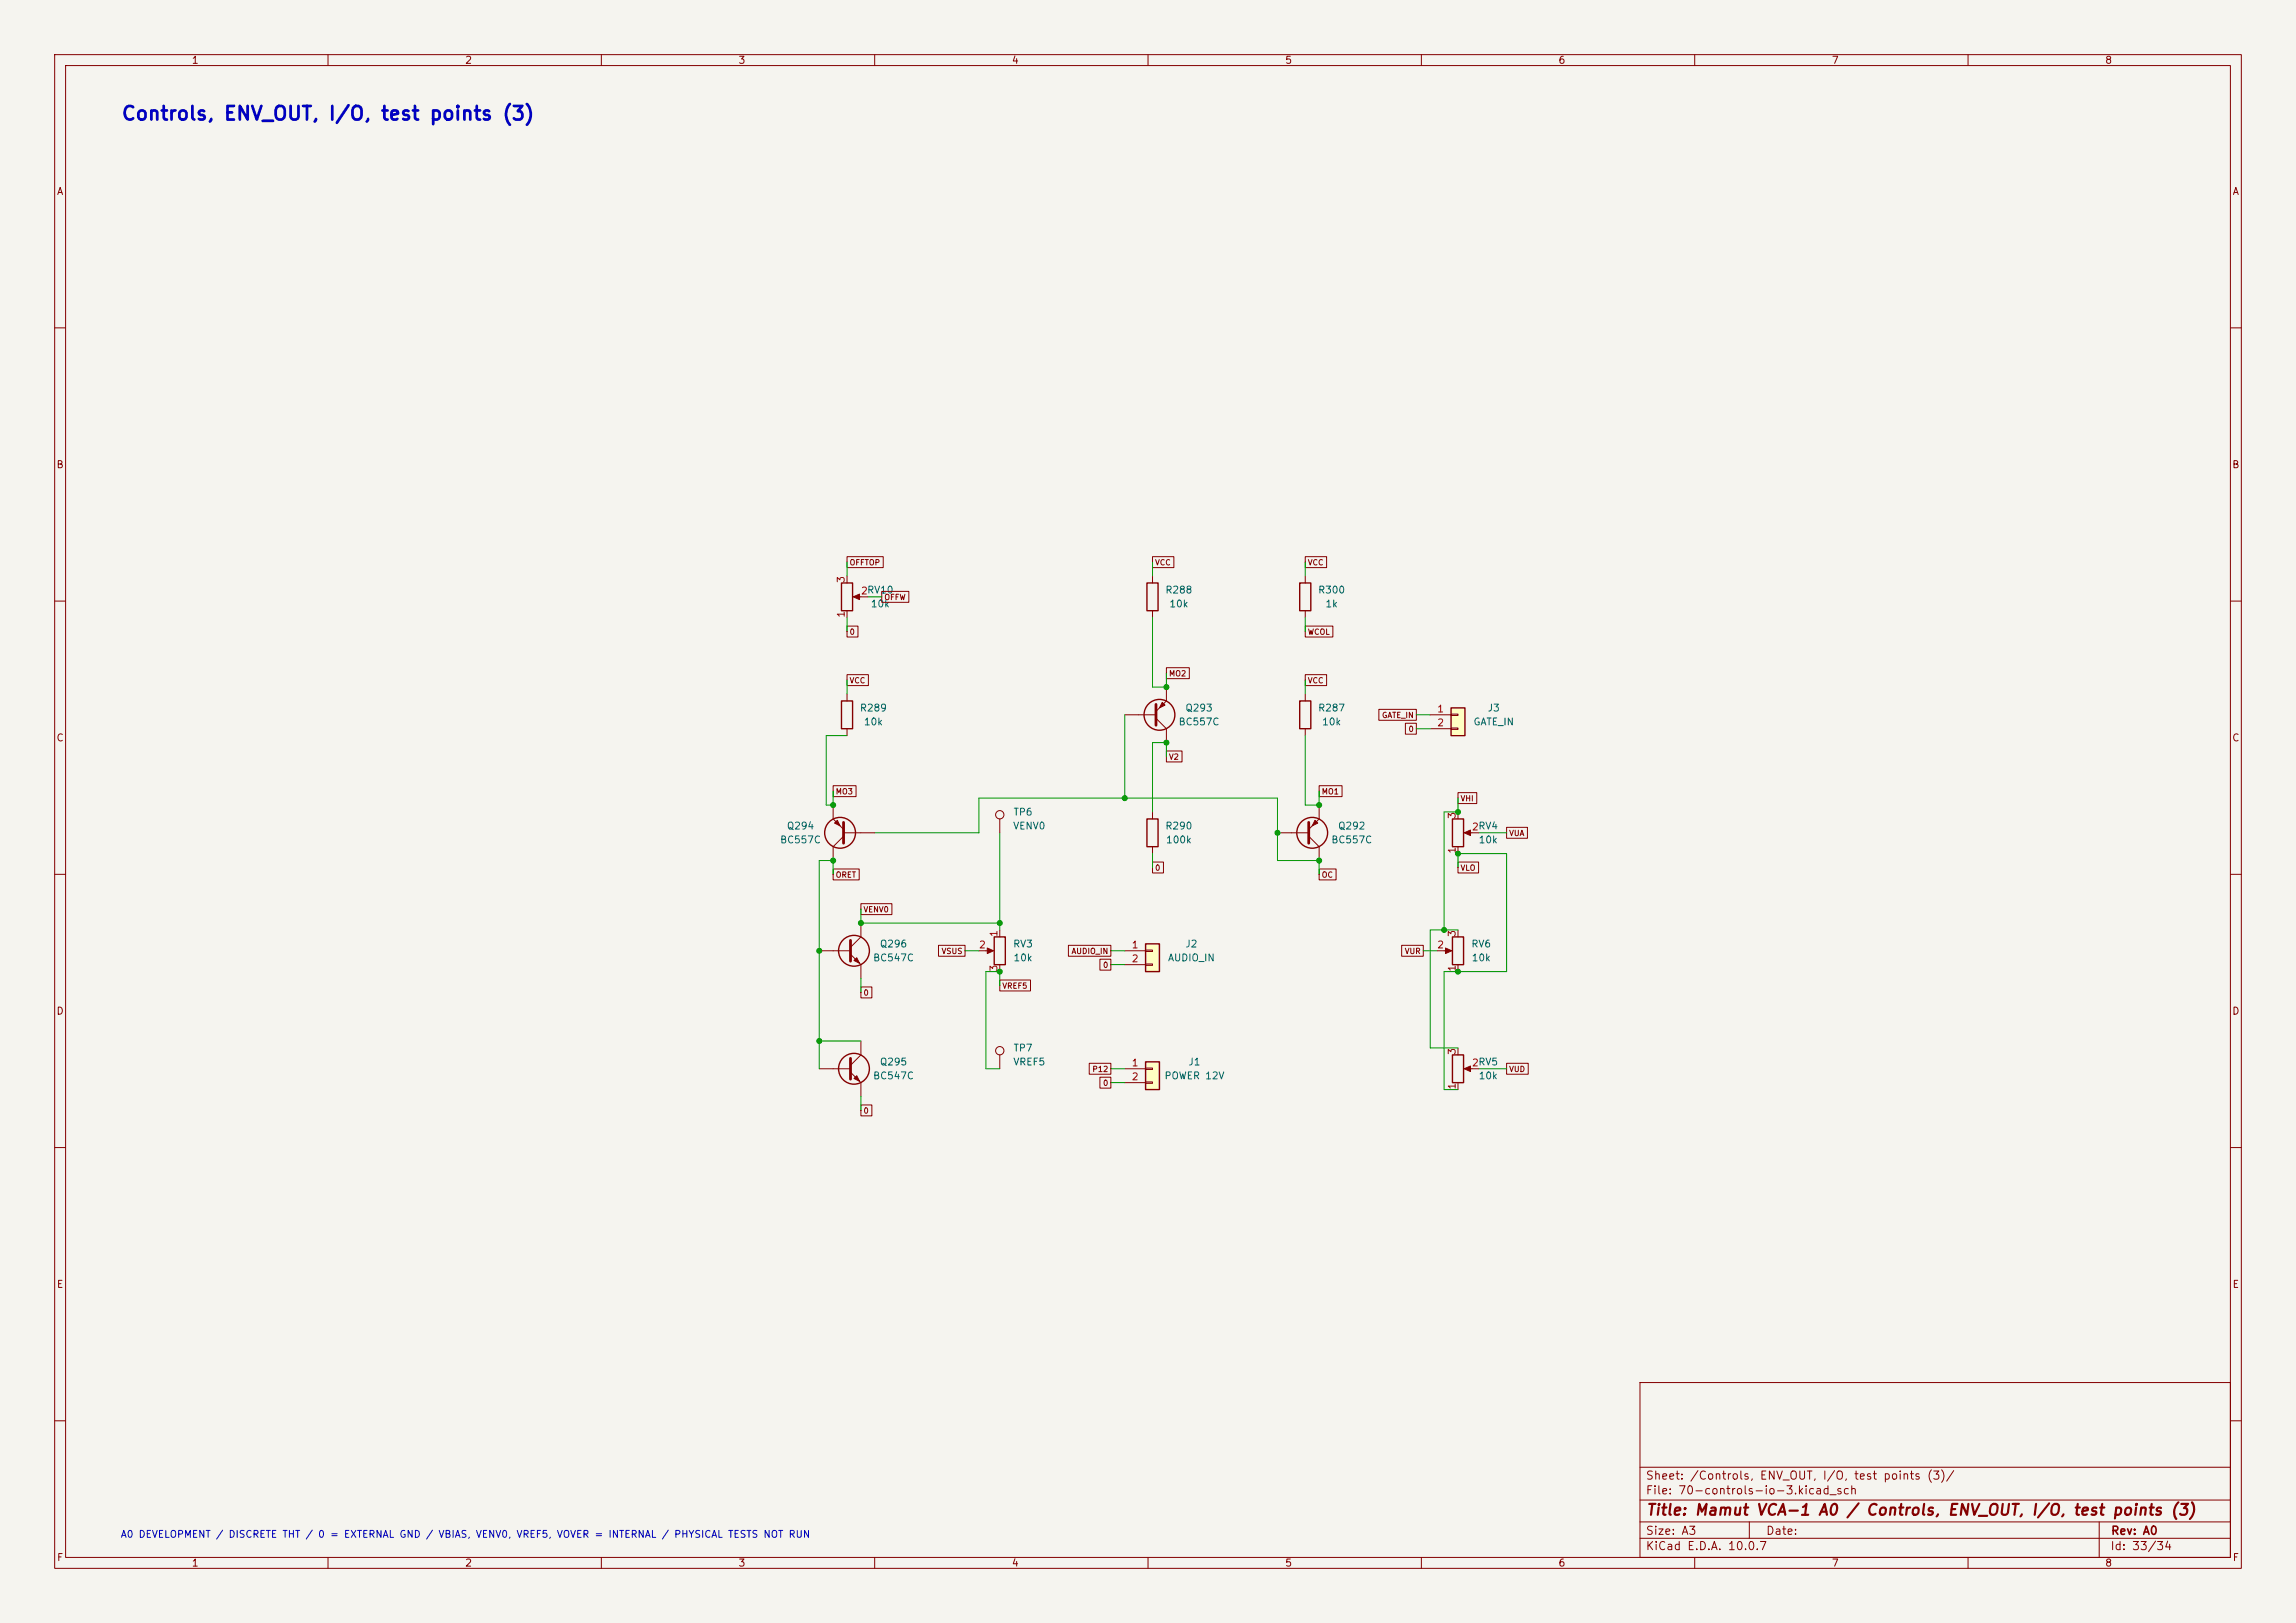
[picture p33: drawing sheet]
<svg xmlns="http://www.w3.org/2000/svg" width="420mm" height="297mm" viewBox="0 0 420 297" stroke-linecap="round" stroke-linejoin="round" font-family="sans-serif">
<defs><g id="words">
<text font-size="2.5" fill="#0000c2" x="22.1" y="22.6">Controls, ENV_OUT, I/O, test points (3)</text>
<text font-size="2" fill="#840000" x="301" y="277.8">Title: Mamut VCA-1 A0 / Controls, ENV_OUT, I/O, test points (3)</text>
<g font-size="1.5" fill="#840000">
<text x="300.9" y="273.8">File: 70-controls-io-3.kicad_sch</text>
<text x="300.9" y="271.1">Sheet: /Controls, ENV_OUT, I/O, test points (3)/</text>
<text x="300.9" y="281.2">Size: A3</text>
<text x="322.9" y="281.2">Date:</text>
<text x="386" y="281.2">Rev: A0</text>
<text x="300.9" y="284">KiCad E.D.A. 10.0.7</text>
<text x="385.9" y="284">Id: 33/34</text>
</g>
<g font-size="1.3" fill="#840000">
<text x="35" y="12">1</text>
<text x="85" y="12">2</text>
<text x="135" y="12">3</text>
<text x="185" y="12">4</text>
<text x="235" y="12">5</text>
<text x="285" y="12">6</text>
<text x="335" y="12">7</text>
<text x="385" y="12">8</text>
<text x="10.3" y="36">A</text>
<text x="408.3" y="36">A</text>
<text x="10.2" y="86">B</text>
<text x="408.2" y="86">B</text>
<text x="10.2" y="136">C</text>
<text x="408.2" y="136">C</text>
<text x="10.2" y="186">D</text>
<text x="408.2" y="186">D</text>
<text x="10.3" y="236">E</text>
<text x="408.3" y="236">E</text>
<text x="10.3" y="286">F</text>
<text x="35" y="287">1</text>
<text x="85" y="287">2</text>
<text x="135" y="287">3</text>
<text x="185" y="287">4</text>
<text x="235" y="287">5</text>
<text x="285" y="287">6</text>
<text x="335" y="287">7</text>
<text x="385" y="287">8</text>
<text x="408.3" y="286">F</text>
</g>
<g font-size="1.3" fill="#a90000">
<text x="154.8" y="106.8" transform="rotate(-90 154.8 106.8)">3</text>
<text x="154.8" y="113.1" transform="rotate(-90 154.8 113.1)">1</text>
<text x="157.4" y="109.1">2RV10</text>
<text x="262.8" y="130.7">1</text>
<text x="262.8" y="133.2">2</text>
<text x="266.6" y="150" transform="rotate(-90 266.6 150)">3</text>
<text x="269.1" y="152.3">2RV4</text>
<text x="266.6" y="156.3" transform="rotate(-90 266.6 156.3)">1</text>
<text x="179" y="173.9">2</text>
<text x="182.7" y="171.5" transform="rotate(-90 182.7 171.5)">1</text>
<text x="206.9" y="173.9">1</text>
<text x="262.8" y="173.9">2</text>
<text x="266.6" y="171.5" transform="rotate(-90 266.6 171.5)">3</text>
<text x="182.7" y="177.9" transform="rotate(-90 182.7 177.9)">3</text>
<text x="206.9" y="176.4">2</text>
<text x="266.6" y="177.9" transform="rotate(-90 266.6 177.9)">1</text>
<text x="206.9" y="195.4">1</text>
<text x="206.9" y="198">2</text>
<text x="266.6" y="193.1" transform="rotate(-90 266.6 193.1)">3</text>
<text x="269.1" y="195.4">2RV5</text>
<text x="266.6" y="199.5" transform="rotate(-90 266.6 199.5)">1</text>
</g>
<g font-size="1.3" fill="#006464">
<text x="159.2" y="111.5">10k</text>
<text x="213.1" y="108.9">R288</text>
<text x="213.8" y="111.5">10k</text>
<text x="241" y="108.9">R300</text>
<text x="242.3" y="111.5">1k</text>
<text x="157.2" y="130.5">R289</text>
<text x="216.7" y="130.5">Q293</text>
<text x="241" y="130.5">R287</text>
<text x="272" y="130.5">J3</text>
<text x="157.9" y="133">10k</text>
<text x="215.5" y="133">BC557C</text>
<text x="241.7" y="133">10k</text>
<text x="269.4" y="133">GATE_IN</text>
<text x="185.3" y="149.6">TP6</text>
<text x="142.6" y="154.6">BC557C</text>
<text x="143.8" y="152.1">Q294</text>
<text x="185.2" y="152.1">VENV0</text>
<text x="213.1" y="152.1">R290</text>
<text x="213.2" y="154.6">100k</text>
<text x="243.4" y="154.6">BC557C</text>
<text x="244.7" y="152.1">Q292</text>
<text x="270.4" y="154.6">10k</text>
<text x="160.8" y="173.7">Q296</text>
<text x="185.2" y="173.7">RV3</text>
<text x="216.7" y="173.7">J2</text>
<text x="269" y="173.7">RV6</text>
<text x="159.6" y="176.2">BC547C</text>
<text x="185.3" y="176.2">10k</text>
<text x="213.5" y="176.2">AUDIO_IN</text>
<text x="269.1" y="176.2">10k</text>
<text x="159.6" y="197.8">BC547C</text>
<text x="160.8" y="195.3">Q295</text>
<text x="185.2" y="195.3">VREF5</text>
<text x="185.3" y="192.7">TP7</text>
<text x="212.9" y="197.8">POWER 12V</text>
<text x="217.3" y="195.3">J1</text>
<text x="270.4" y="197.8">10k</text>
</g>
<text font-size="1.3" fill="#0000c2" x="22" y="281.7">A0 DEVELOPMENT / DISCRETE THT / 0 = EXTERNAL GND / VBIAS, VENV0, VREF5, VOVER = INTERNAL / PHYSICAL TESTS NOT RUN</text>
<g font-size="1" fill="#840000">
<text x="155.3" y="103.7">OFFTOP</text>
<text x="211.2" y="103.7">VCC</text>
<text x="239.1" y="103.7">VCC</text>
<text x="161.7" y="110">OFFW</text>
<text x="155.3" y="116.4">0</text>
<text x="239.1" y="116.4">WCOL</text>
<text x="155.3" y="125.3">VCC</text>
<text x="213.7" y="124">MO2</text>
<text x="239.1" y="125.3">VCC</text>
<text x="252.7" y="131.6">GATE_IN</text>
<text x="257.6" y="134.2">0</text>
<text x="213.7" y="139.3">V2</text>
<text x="152.8" y="145.6">MO3</text>
<text x="241.7" y="145.6">MO1</text>
<text x="267.1" y="146.9">VHI</text>
<text x="276" y="153.2">VUA</text>
<text x="152.8" y="160.8">ORET</text>
<text x="211.2" y="159.6">0</text>
<text x="241.7" y="160.8">OC</text>
<text x="267.1" y="159.6">VLO</text>
<text x="157.9" y="167.2">VENV0</text>
<text x="172.1" y="174.8">VSUS</text>
<text x="195.9" y="174.8">AUDIO_IN</text>
<text x="201.7" y="177.4">0</text>
<text x="256.9" y="174.8">VUR</text>
<text x="157.9" y="182.4">0</text>
<text x="183.3" y="181.2">VREF5</text>
<text x="199.7" y="196.4">P12</text>
<text x="276" y="196.4">VUD</text>
<text x="201.7" y="198.9">0</text>
<text x="157.9" y="204">0</text>
</g>
</g></defs>
<path d="M0 0h420v297h-420z" fill="#f5f4ef" stroke="#f5f4ef" stroke-width=".18"/>
<g fill="none" stroke="#840000" stroke-width=".18">
<path d="M10 10h400v277h-400zM12 12h396v273h-396zM60 10v2M110 10v2M160 10v2M210 10v2M260 10v2M310 10v2M360 10v2M10 60h2M408 60h2M10 110h2"/>
<path d="M408 110h2M238.8 127v1.3M238.8 133.4v1.2M10 160h2M408 160h2M10 210h2M408 210h2M300 253h108v32h-108zM10 260h2M300 278.5h108M300 274.5h108M300 268.5h108"/>
<path d="M320 278.5v3M384 278.5v6.5M408 260h2M60 285v2M110 285v2M160 285v2M210 285v2M260 285v2M300 281.5h108M310 285v2M360 285v2"/>
</g>
<path d="M237.7 128.3h2.1v5.1h-2.1z" fill="none" stroke="#840000" stroke-width=".25"/>
<path d="M265.4 129.5h2.6v5.1h-2.6z" fill="#ffffc2"/>
<g fill="none" stroke="#840000" stroke-width=".25">
<path d="M209.8 106.7h2v5.1h-2zM237.7 106.7h2.1v5.1h-2.1zM265.4 129.5h2.6v5.1h-2.6zM209.8 149.9h2v5h-2zM265.7 171.5h2v5h-2z"/>
<circle cx="212.1" cy="130.8" r="2.82"/>
<circle cx="153.7" cy="152.4" r="2.82"/>
<circle cx="240" cy="152.4" r="2.82"/>
<circle cx="156.2" cy="174" r="2.82"/>
<circle cx="156.2" cy="195.6" r="2.82"/>
</g>
<g fill="none" stroke="#840000" stroke-width=".18">
<path d="M210.8 105.4v1.3M210.8 111.8v1.2M238.8 105.4v1.3M238.8 111.8v1.2M205.7 130.8h5.8M211.5 131.4l1.9 2v2.5M213.4 125.7v2.6l-1.9 1.9M261.6 130.8h3.8M261.6 133.4h3.8M265.4 130.7h1.3v.2h-1.3zM265.4 133.2h1.3v.3h-1.3zM152.4 147.3v2.6l1.9 1.9"/>
<path d="M154.3 152.4h5.7M154.3 153l-1.9 1.9v2.6M210.8 148.6v1.3M210.8 154.9v1.3M233.7 152.4h5.7M239.4 153l1.9 1.9v2.6M241.3 147.3v2.6l-1.9 1.9M149.9 174h5.7M155.6 174.6l1.9 1.9v2.6M157.5 168.9v2.6l-1.9 1.9M262.9 174h2.3M266.7 170.2v1.3"/>
<path d="M266.7 176.5v1.3M149.9 195.6h5.7M155.6 196.2l1.9 1.9v2.6M157.5 190.5v2.5l-1.9 1.9"/>
</g>
<g fill="#840000" stroke="#840000" stroke-width=".18">
<path d="M264.4 173.5l1.2 .5-1.2 .5z"/>
<path d="M240.5 150.1l.5 .5-1 .5z"/>
<path d="M152.7 150.6l.5-.5 .5 1z"/>
<path d="M156.2 175.8l.5-.5 .5 1z"/>
<path d="M156.2 197.4l.5-.5 .5 1z"/>
<path d="M212.6 128.5l.5 .5-1 .5z"/>
</g>
<path d="M211.5 128.9v3.8M154.3 150.5v3.8M239.4 150.5v3.8M155.6 172.1v3.8M155.6 193.7v3.8" fill="none" stroke="#840000" stroke-width=".51"/>
<path d="M209.5 172.7h2.6v5.1h-2.6z" fill="#ffffc2"/>
<path d="M209.5 172.7h2.6v5.1h-2.6z" fill="none" stroke="#840000" stroke-width=".25"/>
<path d="M205.7 174h3.8M205.7 176.5h3.8M209.5 173.9h1.3v.2h-1.3zM209.5 176.4h1.3v.3h-1.3z" fill="none" stroke="#840000" stroke-width=".18"/>
<path d="M209.5 194.3h2.6v5.1h-2.6z" fill="#ffffc2"/>
<path d="M153.9 106.7h2.1v5.1h-2.1zM153.9 128.3h2.1v5.1h-2.1zM265.7 149.9h2v5h-2zM181.9 171.5h2v5h-2zM209.5 194.3h2.6v5.1h-2.6zM265.7 193h2v5.1h-2z" fill="none" stroke="#840000" stroke-width=".25"/>
<g fill="none" stroke="#840000" stroke-width=".18">
<path d="M154.9 114.6h2v2h-2zM154.9 101.9h6.7v2h-6.7zM154.9 105.4v1.3M154.9 111.8v1.2M156.5 109.2h2.2M161.3 108.2h4.9v2h-4.9zM210.8 101.9h3.9v2h-3.9zM238.8 114.6h5v2h-5zM238.8 101.9h3.9v2h-3.9zM154.9 123.5h3.9v2h-3.9zM154.9 127v1.3M154.9 133.4v1.2"/>
<path d="M213.4 122.2h4.2v2h-4.2zM213.4 137.4h2.8v2h-2.8zM238.8 123.5h3.9v2h-3.9zM252.2 129.8h6.9v2h-6.9zM257.1 132.3h2v2.1h-2zM152.4 159h4.8v2h-4.8zM152.4 143.8h4.2v2h-4.2zM182.9 149.9v2.5M210.8 157.7h2v2.1h-2zM241.3 143.8h4.2v2h-4.2zM241.3 159h3.1v2h-3.1zM266.7 145h3.4v2.1h-3.4z"/>
<path d="M266.7 157.7h3.8v2.1h-3.8zM266.7 148.6v1.3M266.7 154.9v1.3M268.2 152.4h2.3M275.6 151.4h3.8v2h-3.8zM157.5 165.4h5.6v2h-5.6zM171.7 173h4.8v2h-4.8zM179.1 174h2.3M182.9 179.3h5.6v2h-5.6zM182.9 170.2v1.3M182.9 176.5v1.3M195.4 173h7.8v2h-7.8z"/>
<path d="M201.2 175.5h2v2h-2zM256.4 173h3.9v2h-3.9zM157.5 180.6h2v2h-2zM182.9 193v2.6M199.2 194.6h4v2h-4zM201.2 197.1h2v2h-2zM205.7 195.6h3.8M205.7 198.1h3.8M209.5 195.5h1.3v.2h-1.3zM209.5 198h1.3v.2h-1.3zM266.7 191.8v1.2M266.7 198.1v1.3"/>
<path d="M268.2 195.6h2.3M275.6 194.6h3.9v2h-3.9zM157.5 202.2h2v2h-2z"/>
<circle cx="182.9" cy="149.1" r=".76"/>
<circle cx="182.9" cy="192.3" r=".76"/>
</g>
<g fill="#840000" stroke="#840000" stroke-width=".18">
<path d="M267.8 152.4l1.2-.5v1z"/>
<path d="M267.8 195.6l1.2-.5v1z"/>
<path d="M156.1 109.2l1.1-.5v1z"/>
<path d="M180.6 173.5l1.1 .5-1.1 .5z"/>
</g>
<g fill="none" stroke="#009600" stroke-width=".18">
<path d="M154.9 102.9v2.5M154.9 113v2.6M158.7 109.2h2.6M210.8 113v12.7h2.6v-2.5M210.8 102.9v2.5M238.8 102.9v2.5M238.8 113v2.6M154.9 134.6h-3.8v12.7h1.3v-2.5M154.9 124.5v2.5M205.7 130.8v15.3M213.4 138.4v-2.5h-2.6v12.7M238.8 134.6v12.7h2.5v-2.5"/>
<path d="M238.8 124.5v2.5M259.1 130.8h2.5M259.1 133.4h2.5M160 152.4h19.1v-6.3h54.6v11.4h7.6v2.5M182.9 152.4v17.8M210.8 156.2v2.6M266.7 158.8v-2.6h8.9v21.6h-11.4v21.6h2.5M266.7 146.1v2.5h-2.5v21.6M270.5 152.4h5.1M152.4 160v-2.5h-2.5v38.1M157.5 166.4v2.5h25.4M157.5 179.1v2.5"/>
<path d="M176.5 174h2.6M203.2 174h2.5M203.2 176.5h2.5M260.3 174h2.6M266.7 170.2h-5.1v21.6h5.1M149.9 190.5h7.6M182.9 180.3v-2.5h-2.6v17.8h2.6M203.2 198.1h2.5M203.2 195.6h2.5M270.5 195.6h5.1M157.5 200.7v2.5"/>
</g>
<g fill="#009600" stroke="#009600" stroke-width=".18">
<circle cx="205.7" cy="146.1" r=".46"/>
<circle cx="241.3" cy="157.5" r=".46"/>
<circle cx="264.2" cy="170.2" r=".46"/>
<circle cx="266.7" cy="177.8" r=".46"/>
<circle cx="149.9" cy="190.5" r=".46"/>
<circle cx="182.9" cy="168.9" r=".46"/>
<circle cx="152.4" cy="157.5" r=".46"/>
<circle cx="213.4" cy="125.7" r=".46"/>
<circle cx="213.4" cy="135.9" r=".46"/>
<circle cx="241.3" cy="147.3" r=".46"/>
<circle cx="233.7" cy="152.4" r=".46"/>
<circle cx="266.7" cy="148.6" r=".46"/>
<circle cx="266.7" cy="156.2" r=".46"/>
<circle cx="182.9" cy="177.8" r=".46"/>
<circle cx="149.9" cy="174" r=".46"/>
<circle cx="157.5" cy="168.9" r=".46"/>
<circle cx="152.4" cy="147.3" r=".46"/>
</g>
<use href="#words"/>
</svg>
